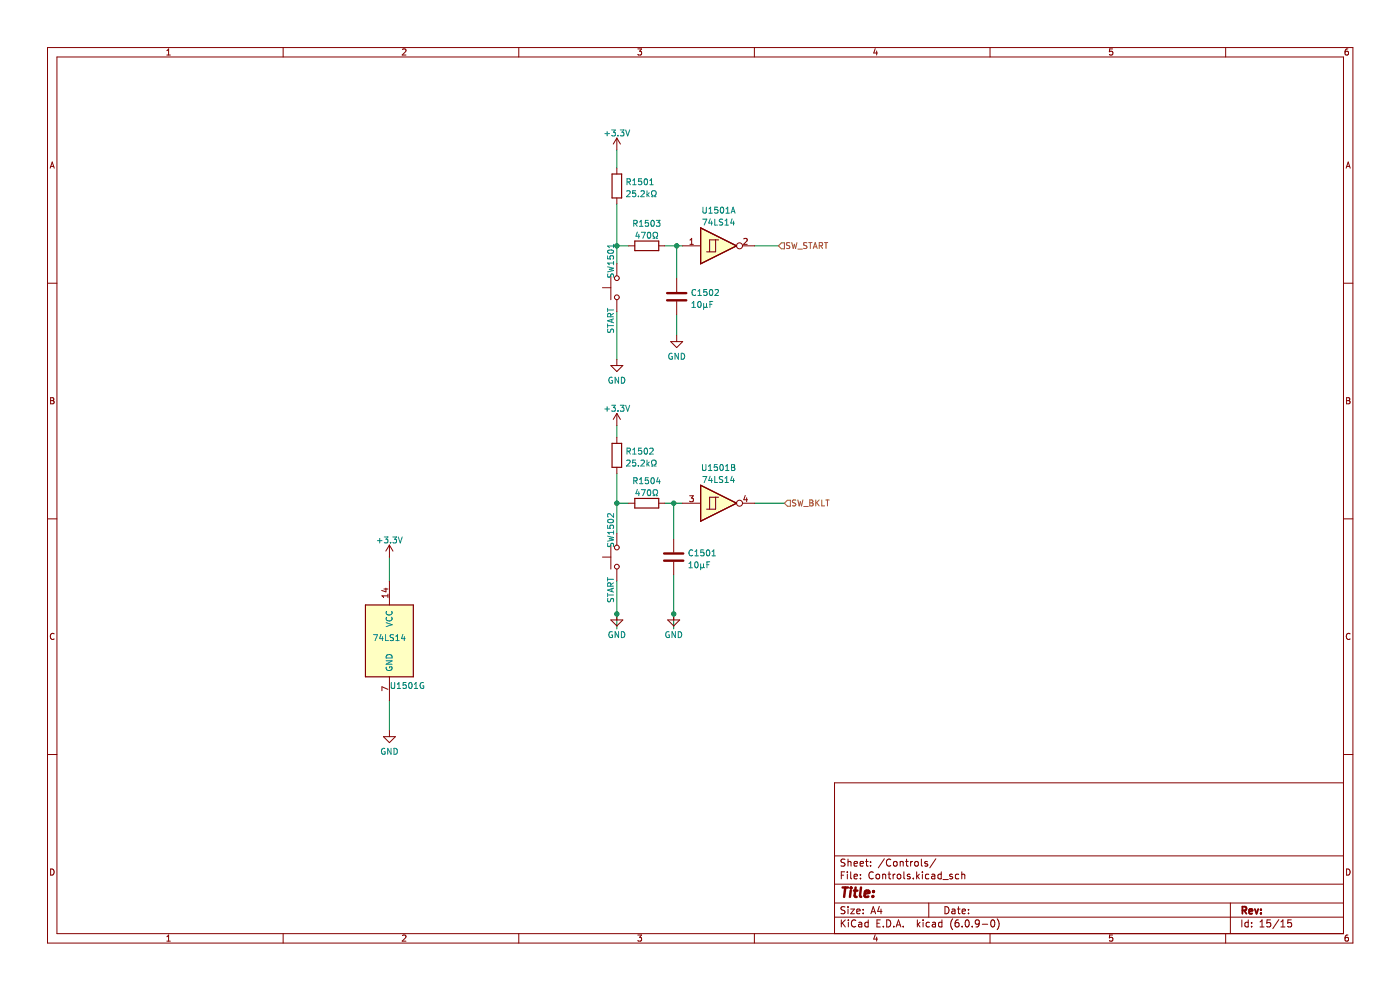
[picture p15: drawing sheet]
<svg xmlns="http://www.w3.org/2000/svg" width="297mm" height="210mm" viewBox="0 0 297 210" stroke-linecap="round" stroke-linejoin="round" font-family="sans-serif">
<path d="M.1 .1h296.9v209.9h-296.9z" fill-rule="evenodd" fill="#fff" stroke="#fff" stroke-width=".21"/>
<g fill="none" stroke="#840000" stroke-width=".21">
<path d="M10.1 10.1h276.9v189.9h-276.9zM12.1 12.1h272.9v185.9h-272.9zM35.4 11.7h.7M35.4 10.7l.4-.3v1.3M60.1 10.1v2M85.4 10.5l.5-.1 .2 .3-.8 1h.8M110.1 10.1v2M135.3 10.4h.8l-.4 .5 .4 .1v.6l-.2 .1-.6-.1M160 10.1v2M185.7 10.3l-.3 .9h.8M186 10.8v.9M210 10.1v2"/>
<path d="M236 10.4h-.6l-.1 .6 .7-.1v.7l-.2 .1-.5-.1M260 10.1v2M286 10.4h-.4l-.2 .3-.1 .7 .3 .3 .4-.1v-.7h-.4l-.3 .2M10.6 35.7l.5-1.3 .4 1.3M10.8 35.3h.6M130.9 29.3v2.5M130.9 35.6v1.3M130.9 29.3l-.8 1.3M130.9 29.3l.7 1.3M285.6 35.7l.4-1.3 .4 1.3M285.7 35.3h.6M129.6 58.5v5.1"/>
<path d="M130.9 42v1.3M130.9 56v2.5M133.4 52.1h1.3M139.7 52.1h1.3M143.6 59.1v2.8M144.8 52.1h3.8M146.4 51.8h.7M146.4 50.9l.3-.3v1.2M151.8 50.9v2.5h-1.9M152.4 50.9h-1.9v2.5M157.5 52.1h2.6M157.8 50.7l.5-.1 .2 .3-.8 .9h.8"/>
<path d="M10.1 60.1h2M127.8 61h1.8M129.6 77.5h2.5l-1.2 1.3zM130.9 63.6v2.5M130.9 76.3v1.2M142.3 72.5h2.5l-1.2 1.2zM143.6 64v2.7M143.6 71.2v1.3M285 60.1h2M10.7 84.4h.5l.2 .2-.2 .4 .2 .1 .1 .3-.3 .3h-.5zM10.7 85h.5M130.9 87.7l-.8 1.3"/>
<path d="M130.9 87.7v2.5M130.9 92.8v1.2M130.9 99.1v1.3M130.9 87.7l.7 1.3M285.7 84.4h.4l.3 .2-.3 .4 .3 .1v.3l-.2 .3h-.5zM285.7 85h.4M10.1 110.1h2M82.6 115.6v2.6M82.6 115.6l-.8 1.3M82.6 115.6l.8 1.3M127.8 118.2h1.8M129.6 115.6v5.1"/>
<path d="M130.9 113.1v2.5M133.4 106.7h1.3M139.7 106.7h1.3M142.9 114.4v2.8M142.9 119.2v2.8M144.8 106.7h3.8M146.3 105.2h.8l-.4 .4 .3 .2v.5l-.2 .1-.5-.1M151.8 105.5v2.5h-1.9M152.4 105.5h-1.9v2.5M157.5 106.7h2.6M158.1 105.1l-.3 .9h.8M158.4 105.6v.8"/>
<path d="M285 110.1h2M11.5 134.5a.58 .58 0 0 0-.8 .5 .58 .58 0 0 0 .8 .5M81.4 124.9h.9M81.9 124.8v.7l-.9-.3M82.3 126v.8M82.3 126.4h-1.3l.4 .4M82.6 123.2v5.1M129.6 131.5h2.5l-1.2 1.3zM130.9 120.7v2.5M130.9 130.2v1.3M141.6 131.5h2.6l-1.3 1.3zM142.9 130.2v1.3"/>
<path d="M286.4 134.5a.58 .58 0 0 0-.8 .5 .58 .58 0 0 0 .8 .5M81.3 156.3h2.6l-1.3 1.2zM82.3 146.2l-1.3-.5v.8M82.6 143.6v5M82.6 155v1.3M10.1 160.1h2M285 166.1h-108v31.9M285 160.1h2M10.7 184.3a.66 .66 0 0 1 .8 .7 .66 .66 0 0 1-.8 .6zM35.4 198.7l.4-.4v1.3M35.4 199.6h.7M60.1 198v2"/>
<path d="M85.4 198.5l.5-.2 .2 .4-.8 .9h.8M110.1 198v2M135.3 198.3h.8l-.4 .5 .4 .2v.5l-.2 .1-.6-.1M160 198v2M177 194.5h108M177 191.5h108M177 187.6h108M177 181.6h108M178.5 185.6h.5M178.5 195.1v1.5M178.7 195.8l.6 .8M179.2 184.9h-.7v1.5"/>
<path d="M179.3 192.4l-.6-.1-.2 .2v.4l.6 .3 .2 .3-.3 .3h-.6M179.3 182.3l-.6-.1-.2 .2v.4l.6 .3 .2 .3-.3 .3h-.6M179.3 195.1l-.8 .9M179.8 184.9v.2M179.8 185.4v1M179.9 182.2v1.5M179.9 192.3v.2M179.9 192.8v1M179.9 182.9l.2-.2 .4 .1v.9M180 195.1v.2M180 195.6v1M180.5 192.8h.8l-.8 1h.8"/>
<path d="M180.5 184.9v1.3l.2 .2M181.2 185.9l.7-.1-.1-.3-.4-.1-.2 .2 .1 .8h.5M181.2 183.2l.7-.1-.1-.3-.4-.1-.2 .2 .1 .8h.5M181.5 195.3a.71 .71 0 0 0-.9 .5 .71 .71 0 0 0 .7 .8l.2-.1M181.8 193.3l.7-.1-.1-.3-.4-.1-.2 .2v.8h.6M182.2 195.7h.6v.9M182.5 183.2l.7-.1-.1-.3-.4-.1-.2 .2v.8h.6M182.5 186.3v.1M182.5 185.5v.1M182.8 196l-.5 .1-.2 .2 .2 .3h.5M183.1 193.7v.1M183.1 192.9v.1"/>
<path d="M183.6 182.7h.6M183.8 182.2v1.3l.4 .2M184.2 195.7l-.4-.1-.3 .3 .1 .7h.6M184.2 195.1v1.5M184.7 183.6v.1M184.7 182.8v.1M184.8 193.8l.5-1.5 .5 1.5M184.9 193.4h.7M185.3 185.1a.71 .71 0 0 0-1 .5 .71 .71 0 0 0 .7 .8l.3-.1M185.7 198.3l-.3 .9h.8M185.9 185.6l.2-.2 .4 .2 .1 .5-.1 .3h-.4l-.2-.1zM186 198.8v.8"/>
<path d="M186 195.8h.5M186.5 192.3l-.3 1h.9M186.8 195.1h-.8v1.5h.8M186.9 192.8v1M187.3 185.6l.2-.2 .3 .1 .1 .9M187.3 185.4v1M187.4 196.5v.1M187.6 182.2l-1.3 1.9M188.1 195.1a.76 .76 0 0 1 .9 .8 .76 .76 0 0 1-.9 .7zM188.4 185.4h.6M188.6 184.9v1.3l.4 .2M189 182.4a.71 .71 0 0 0-1 .5 .71 .71 0 0 0 .7 .8l.3-.1"/>
<path d="M189.5 185.4v1M189.6 196.5v.1M189.7 182.8l.3-.1 .3 .3v.4l-.3 .3h-.3l-.2-.3zM189.9 185.4l-.4 .3M190.1 196.6l.5-1.5 .5 1.5M190.3 196.2h.7M190.4 185.6l.2-.2 .4 .2 .1 .5-.1 .3h-.4l-.2-.1zM191 182.9l.2-.2 .3 .1 .1 .9M191 182.7v1M191.6 196.5v.1M191.8 184.9v1.3l.2 .2M192.1 182.7h.6"/>
<path d="M192.3 182.2v1.3l.4 .2M193 185.5l-.3-.1-.2 .2v.3l.5 .1v.4h-.5M193.2 182.7v1M193.6 182.7l-.4 .3M193.8 186.3v.1M194.2 182.8l.3-.1 .3 .3v.4l-.3 .3h-.3l-.2-.3zM194.5 184.9v1.5M194.6 195.1v1.5M194.6 185.9l.4 .5M194.8 196.1l.4 .5M195 185.4l-.5 .6M195.2 195.6l-.6 .6"/>
<path d="M195.5 182.2v1.3l.2 .2M195.7 184.9v.2M195.7 185.4v1M195.8 195.1v.2M195.8 195.6v1M196.8 182.8l-.4-.1-.2 .2 .1 .3 .5 .1v.4h-.6M197 191.5v3M197 185.5l-.4-.1-.3 .3 .2 .7h.5M197.2 195.7l-.4-.1-.3 .3 .1 .7h.6M197.7 185.5h.6v.9M197.8 195.7h.6l.1 .9M198.3 185.8l-.5 .1-.2 .2 .2 .3h.5"/>
<path d="M198.5 196l-.5 .1-.2 .2 .2 .3h.5M198.5 182.2l-1.2 1.9M199.7 185.5l-.4-.1-.3 .3 .1 .7h.6M199.7 184.9v1.5M199.8 195.7l-.4-.1-.3 .3 .2 .7h.5M199.8 195.1v1.5M200 186.6h1.2M200.5 192.3a.76 .76 0 0 1 .8 .8 .76 .76 0 0 1-.8 .7zM202 192.9h.5l.1 .9M202 185.5l-.3-.1-.2 .2v.3l.5 .1v.4h-.5M202.1 194.9a1.72 1.72 0 0 0 0 2.3M202.6 193.2l-.5 .1-.2 .2 .2 .3h.5"/>
<path d="M203.1 192.8h.6M203.3 192.3v1.3l.4 .2M203.3 195.1l-.4 .1a1.01 1.01 0 0 0 0 1.4l.5-.1 .1-.5-.3-.3-.4 .1-.2 .2M203.4 185.5l-.4-.1-.3 .3 .1 .7h.6M204 185.6l.3-.2 .3 .1 .1 .9M204 184.9v1.5M204.1 193.3l.7-.1-.1-.3-.4-.1-.2 .2 .1 .8h.5M204.1 196.5v.1M204.9 195.3l.2-.2a.8 .8 0 0 1 .5 .8 .8 .8 0 0 1-.5 .7l-.4-.5zM205.5 193.7v.1M205.5 192.9v.1M206.2 196.5v.1"/>
<path d="M207.7 195.8l-.2 .3-.5-.1-.1-.2v-.4l.3-.3h.3l.2 .3a1 1 0 0 1-.4 1.2h-.3M208.4 196.1h1.1M210 198v2M210.3 195.3l.2-.2a.8 .8 0 0 1 .6 .8 .8 .8 0 0 1-.6 .7l-.3-.5zM211.5 194.9a1.72 1.72 0 0 1 0 2.3M236 198.3h-.6l-.1 .7 .7-.1v.6l-.2 .1-.5-.1M260 198v2M261 191.5v6.5M263.4 195.1v1.5M264.8 195.7l-.4-.1-.3 .3 .1 .7h.6M264.8 195.1v1.5M265.5 196.5v.1"/>
<path d="M265.5 195.7v.1M267.3 196.6h.9M267.3 195.6l.4-.5v1.5M269.5 195.1h-.7l-.1 .7 .2-.1 .5 .1 .2 .2-.1 .5-.2 .1-.6-.1M271.3 195.1l-1.3 1.9M271.7 196.6h.9M271.7 195.6l.5-.5v1.5M273.9 195.1h-.7v.7l.2-.1 .5 .1 .1 .2-.1 .5-.2 .1-.5-.1M285.7 184.3a.66 .66 0 0 1 .7 .7 .66 .66 0 0 1-.7 .6zM286 198.3l-.4 .1-.2 .2-.1 .8 .3 .2 .4-.1v-.6l-.4-.1-.3 .3"/>
<circle cx="130.9" cy="59" r=".51"/>
<circle cx="156.9" cy="52.1" r=".63"/>
<circle cx="130.9" cy="63.1" r=".51"/>
<circle cx="130.9" cy="116.1" r=".51"/>
<circle cx="156.9" cy="106.7" r=".63"/>
<circle cx="130.9" cy="120.2" r=".51"/>
</g>
<path d="M263.6 193.1l.7-.1 .1-.2v-.3l-.8-.2v1.5M263.9 193.1l.5 .7M265 193.3l.7-.1-.1-.3-.4-.1-.2 .2 .1 .8h.5M266.2 192.8l.4 1 .3-1M267.5 193.7v.1M267.5 192.9v.1" fill="none" stroke="#840000" stroke-width=".39"/>
<path d="M178.7 188.3h1.2M179.3 188.3l-.2 2M180.5 188.9l-.2 1.4M180.6 188.3l-.1 .1M181.1 188.9h.8M181.5 188.3l-.2 1.7 .1 .2 .3 .1M182.7 188.3l-.3 1.7 .3 .3M183.4 189.6l1-.2v-.4l-.6-.1-.3 .3v1h.7M185.2 190.1v.2M185.3 189v.2" fill="none" stroke="#840000" stroke-width=".52"/>
<g fill="#ffffc2" stroke="#ffffc2" stroke-width=".21">
<path d="M148.6 102.9l7.7 3.8-7.7 3.9z"/>
<path d="M148.6 48.3l7.7 3.8-7.7 3.9z"/>
</g>
<path d="M129.8 36.9h2.1v5.1h-2.1zM134.7 51.1h5v2.1h-5zM148.6 48.3l7.7 3.8-7.7 3.9zM129.8 94h2.1v5.1h-2.1zM134.7 105.7h5v2.1h-5zM148.6 102.9l7.7 3.8-7.7 3.9zM77.5 128.3h10.2v15.3h-10.2z" fill="none" stroke="#840000" stroke-width=".25"/>
<path d="M77.5 128.3h10.2v15.3h-10.2z" fill-rule="evenodd" fill="#ffffc2" stroke="#ffffc2" stroke-width=".25"/>
<g fill="none" stroke="#008400" stroke-width=".21">
<path d="M130.9 31.8v3.8M130.9 43.3v12.7M130.9 52.1h2.5M141 52.1h3.8M143.6 52.1v7M160.1 52.1h5M130.9 66.1v10.2M143.6 66.7v4.5M130.9 90.2v2.6M82.6 118.2v5M130.9 106.7h2.5M130.9 100.4v12.7"/>
<path d="M141 106.7h3.8M142.9 106.7v7.7M160.1 106.7h6.3M130.9 123.2v10.2M142.9 122v11.4M82.6 148.6v6.4"/>
</g>
<g fill="none" stroke="#848400" stroke-width=".21">
<path d="M165.8 51.5h.6v1.3h-.6l-.7-.7zM167.6 51.5l-.7 .1v.3l.5 .3 .2 .3-.3 .2h-.5M168 51.5l.3 1.2 .2-.9 .3 .9 .3-1.2M169.2 52.8h1M171.2 51.5h-.5l-.2 .2 .1 .3 .5 .2v.4l-.6 .1M171.5 51.5h.8M171.9 51.5v1.2M172.5 52.7l.4-1.2 .5 1.2M172.6 52.4h.6M173.8 52.1h.6v-.5l-.6-.1v1.2M174.1 52.1l.4 .6M174.9 51.5h.7"/>
<path d="M175.2 51.5v1.2M166.4 106.7l.6-.6h.7v1.3h-.7zM168.8 106.1l-.6 .1v.3l.5 .3 .1 .3-.2 .2h-.5M169.2 106l.4 1.3 .2-.9 .2 .9 .3-1.3M170.5 107.4h1M171.8 106h.4l.3 .3-.3 .4 .3 .1v.3l-.2 .2h-.5zM171.8 106.7h.4M173.1 106v1.3M173.2 106.6l.6 .7M173.8 106l-.7 .8M174.3 106v1.3h.6M175.2 106h.7"/>
<path d="M175.5 106v1.3"/>
</g>
<g fill="none" stroke="#008484" stroke-width=".21">
<path d="M128.3 28.3h1M128.8 27.9v.9M129.8 27.6h.8l-.5 .4 .4 .2v.5l-.2 .1-.5-.1M131.1 28.7v.1M131.6 27.6h.8l-.5 .4 .4 .2v.5l-.2 .1-.5-.1M132.7 27.6l.5 1.2 .4-1.2M133 38.6l.6-.1 .1-.5-.7-.1v1.3M133.3 38.6l.4 .6M134.2 38.3l.4-.4v1.3M134.2 39.2h.8M136.1 37.9h-.6l-.1 .6h.6l.1 .6-.2 .1-.5-.1M136.8 38l.1-.1a.68 .68 0 0 1 .5 .7 .68 .68 0 0 1-.5 .6l-.3-.5z"/>
<path d="M137.9 38.3l.3-.4v1.3M137.9 39.2h.7M128.9 54.3v.6l.6 .1-.1-.6 .6-.1 .2 .2-.2 .5M128.9 56.6l1.3 .3-.9 .2 .9 .3-1.3 .3M129 58.1l-.1 .5 .2 .2 .3-.1 .3-.5h.3l.1 .6M129 53.1a.61 .61 0 0 1 .7-.1 .61 .61 0 0 1 .4 .6 .75 .75 0 0 1-1.2-.3zM130.2 51.8v.7M130.2 55.4v.8M130.2 55.8h-1.3l.4 .4M130.2 52.2h-1.3l.4 .3M133 40.6l.4-.1 .3 .3-.8 .9h.8M134.5 47.4l.6-.1v-.4l-.6-.2v1.3"/>
<path d="M134.8 47.4l.4 .6M134.8 40.5h-.6v.6l.6-.1v.6l-.2 .1-.4-.1M135.2 49.2l-.3 .9h.8M135.4 41.6v.1M135.5 49.7v.8M135.7 48h.7M135.7 47.1l.3-.4v1.3M136 40.6l.5-.1 .2 .3-.8 .9h.8M136.1 49.3h.8l-.5 1.2M137.2 40.5v1.2M137.4 41.2l.3 .5M137.5 49.3h.1a.68 .68 0 0 1 .5 .6 .68 .68 0 0 1-.5 .6 .84 .84 0 0 1-.1-1.2z"/>
<path d="M137.5 46.7h-.6v.6h.6v.6l-.1 .1-.5-.1M137.7 40.9l-.5 .5M138.2 46.9l.2-.2a.68 .68 0 0 1 .4 .7 .68 .68 0 0 1-.4 .6l-.3-.5zM138.2 41.7h.3v-.2a.54 .54 0 0 1-.3-.8 .54 .54 0 0 1 .8-.2l.2 .6-.3 .4v.2h.3M138.5 50.5h.3v-.2a.54 .54 0 0 1-.2-.7 .54 .54 0 0 1 .7-.3l.2 .6-.3 .4v.2h.3M139.2 46.7h.8l-.4 .5 .4 .1v.6l-.2 .1-.6-.1M149.1 46.5h.8l-.5 1.3M149.1 43.9v1.1l.3 .2h.2l.2-.2v-1.1M150.4 45.2h.7M150.4 44.3l.3-.4v1.3M150.7 46.4l-.3 .9h.7M151 46.9v.9"/>
<path d="M151.6 46.5v1.3h.6M152.3 43.9h-.6l-.1 .6h.6l.1 .6-.2 .1-.5-.1M153 44l.1-.1a.68 .68 0 0 1 .4 .7 .68 .68 0 0 1-.4 .6 .84 .84 0 0 1-.1-1.2zM153.3 46.5l-.6 .1v.4l.5 .2 .1 .3-.2 .3-.5-.1M153.8 46.8l.4-.3v1.3M153.8 47.8h.7M154 45.2h.7M154 44.3l.4-.4v1.3M155.1 45.2l.4-1.3 .4 1.3M155.2 44.9h.6M155.3 46.4l-.3 .9h.8M155.6 46.9v.9"/>
<path d="M128.9 65.4v.7M128.9 68.7v.7M128.9 69.1h1.3M128.9 65.8h1.3M129 69.8v.7h.4l.2-.6 .3-.1 .3 .2-.1 .5M129.6 67.2l-.1-.6-.5-.1-.1 .7h1.3M129.8 67.7v.7M130.2 67.6l-1.3 .4 1.3 .5M130.2 66.5l-.6 .4M142.6 75a.58 .58 0 0 0-.7 .6 .58 .58 0 0 0 .7 .5v-.4h-.2M143.9 74.9v1.3l-.7-1.3v1.3M144.5 74.9a.64 .64 0 0 1 .8 .7 .64 .64 0 0 1-.8 .6z"/>
<path d="M146.8 65.2h.7M146.8 64.3l.4-.4v1.3M147.6 61.5a.56 .56 0 0 0-.8 .5 .56 .56 0 0 0 .8 .6M148.1 62.7h.7M148.1 61.8l.3-.4v1.3M148.1 64.1l.2-.2a.68 .68 0 0 1 .4 .7 .68 .68 0 0 1-.4 .6l-.3-.5zM149.3 65l.2 .2 .4-.2M149.3 64.4v1.2M149.9 65l.2 .2M149.9 64.4v.6M149.9 61.4h-.6v.6h.6v.6l-.1 .1-.5-.1M150.6 61.5l.2-.1a.68 .68 0 0 1 .4 .6 .68 .68 0 0 1-.4 .7l-.3-.5z"/>
<path d="M150.6 64.6h.4M151.2 63.9h-.6v1.3M151.7 61.5l.5-.1 .2 .4-.8 .9h.8M128.3 86.8h1M128.8 86.3v.9M129.8 86h.8l-.5 .5 .4 .1v.5l-.2 .1-.5-.1M129.9 80.1a.58 .58 0 0 0-.7 .6 .58 .58 0 0 0 .8 .5v-.5h-.3M131.1 87.1v.1M131.2 80v1.3l-.7-1.3v1.3M131.6 86h.8l-.5 .5 .4 .1v.5l-.2 .1-.5-.1M131.8 80a.64 .64 0 0 1 .8 .7 .64 .64 0 0 1-.8 .6zM132.7 86l.5 1.2 .4-1.2"/>
<path d="M133 97.7l.4-.1 .3 .4-.8 .9h.8M133 95.7h.6l.1-.5-.7-.1v1.2M133.3 95.7l.4 .6M134.2 96.3h.8M134.2 95.4l.4-.3v1.2M134.8 97.6h-.6v.6l.6-.1v.6l-.2 .2-.4-.2M135.4 98.7v.2M136 97.7l.5-.1 .2 .4-.8 .9h.8M136.1 95.1h-.6l-.1 .6 .6-.1 .1 .6-.2 .1-.5-.1M136.8 95.2l.1-.1a.68 .68 0 0 1 .5 .6 .68 .68 0 0 1-.5 .6l-.3-.5zM137.2 97.6v1.3M137.4 98.4l.3 .5"/>
<path d="M137.7 98l-.5 .5M137.9 95.2l.4-.1 .3 .3-.8 .9h.8M138.2 98.9h.3v-.3a.54 .54 0 0 1-.3-.7 .54 .54 0 0 1 .8-.2l.2 .6-.3 .3v.3h.3M149 98.5v1.1l.3 .2h.2l.3-.2v-1.1M150.3 99.8h.7M150.3 98.9l.4-.4v1.3M152.2 98.5h-.6l-.1 .6h.6l.1 .6-.2 .1-.5-.1M152.8 98.7l.2-.2a.68 .68 0 0 1 .5 .7 .68 .68 0 0 1-.5 .6l-.3-.5zM153.9 99.8h.7M153.9 98.9l.4-.4v1.3M155.2 98.5h.4l.3 .3-.3 .3 .3 .2v.3l-.2 .2h-.5zM155.2 99.1h.4"/>
<path d="M80.1 114.7h.9M80.6 114.2v1M81.5 113.9h.8l-.4 .5 .3 .1v.5l-.1 .2-.6-.2M82.9 115v.2M83.3 113.9h.8l-.4 .5 .4 .1v.5l-.2 .2-.6-.2M84.5 113.9l.4 1.3 .4-1.3M128.9 111.4v.6l.6 .1-.1-.6 .6-.1 .2 .2-.2 .5M128.9 113.7l1.3 .3-.9 .3 .9 .2-1.3 .3M129 115.2l-.1 .5 .2 .3 .3-.2 .3-.5h.3l.1 .7M129 110.3a.61 .61 0 0 1 .7-.2 .61 .61 0 0 1 .4 .6 .75 .75 0 0 1-1.2-.2zM130.2 109v.7l-.9-.7-.4 .2 .1 .5M130.2 112.6v.7"/>
<path d="M130.2 112.9h-1.3l.4 .4M134.5 102l.6-.1v-.4l-.6-.2v1.3M134.8 102l.4 .6M135.2 103.8l-.3 .9h.8M135.5 104.3v.8M135.7 101.7l.3-.4v1.3M135.7 102.6h.7M136.1 103.9h.8l-.5 1.2M137.4 104l.2-.1a.68 .68 0 0 1 .5 .6 .68 .68 0 0 1-.5 .6l-.3-.4zM137.5 101.3h-.6v.6h.6v.6l-.1 .1-.5-.1M138.2 101.5l.2-.2a.68 .68 0 0 1 .4 .7 .68 .68 0 0 1-.4 .6l-.3-.5zM138.5 105.1h.3v-.2a.54 .54 0 0 1-.2-.7 .54 .54 0 0 1 .7-.3l.2 .6-.3 .4v.2h.3"/>
<path d="M139.6 101.3l-.3 .9h.8M139.9 101.8v.8M146.2 119.5l.3-.3v1.2M146.9 116.8a.56 .56 0 0 0-.7 .5 .56 .56 0 0 0 .7 .5M147.4 117.9h.8M147.4 117l.4-.4v1.3M147.5 119.3l.2-.1a.68 .68 0 0 1 .4 .6 .68 .68 0 0 1-.4 .6l-.3-.4zM148.6 119.6v1.3M149.1 101.1h.8l-.5 1.2M149.2 119.6v.7M149.3 116.6h-.6l-.1 .6h.6l.1 .6-.2 .1-.5-.1M150 116.8l.2-.2a.68 .68 0 0 1 .4 .7 .68 .68 0 0 1-.4 .6l-.4-.5z"/>
<path d="M150 119.8h.4M150.6 119.2h-.6v1.2M150.7 101l-.3 .9h.7M151 101.5v.8M151.1 117.9h.7M151.1 117l.3-.4v1.3M151.6 101.1v1.2h.6M153.3 101.1l-.6 .1v.4l.5 .2 .1 .3-.2 .2h-.5M153.8 102.3h.7M153.8 101.4l.4-.3v1.2M155.3 101l-.3 .9h.8M155.6 101.5v.8"/>
<path d="M79.3 134.6h.8l-.5 1.3M80.8 134.6l-.3 .9h.8M81.1 135v.9M81.8 134.6v1.3h.6M81.9 132.1l1.3 .4-1.3 .4M82 130.9a.56 .56 0 0 0 .5 .8 .56 .56 0 0 0 .6-.8M82 129.7a.56 .56 0 0 0 .5 .8 .56 .56 0 0 0 .6-.8M82.1 139a.66 .66 0 0 1 .8-.1 .66 .66 0 0 1 .3 .7h-1.3zM83.5 134.7h-.7v.4l.6 .2 .1 .3-.3 .3-.4-.1M84 135l.3-.4v1.3M84 135.9h.7M85.5 134.6l-.3 .9h.8"/>
<path d="M85.8 135v.9M128.9 122.5v.7M128.9 125.8v.8M128.9 126.2h1.3M128.9 122.9h1.3M129 126.9v.7h.4l.2-.5 .3-.2 .3 .3-.1 .5M129.6 124.3l-.1-.6h-.5l-.1 .6h1.3M129.8 124.9v.6M129.9 134a.58 .58 0 0 0-.7 .6 .58 .58 0 0 0 .8 .5v-.4h-.3M130.2 124.8l-1.3 .4 1.3 .4M130.2 123.6l-.6 .4M131.2 134v1.2l-.7-1.2v1.2"/>
<path d="M131.8 134a.64 .64 0 0 1 .8 .6 .64 .64 0 0 1-.8 .6zM142 134a.58 .58 0 0 0-.8 .6 .58 .58 0 0 0 .8 .5v-.4h-.2M143.3 134v1.2l-.7-1.2v1.2M143.9 134a.64 .64 0 0 1 .7 .6 .64 .64 0 0 1-.7 .6zM146.2 120.4h.7M148.6 120.3l.2 .1 .4-.1M149.2 120.3l.2 .1M81.6 158.8a.58 .58 0 0 0-.7 .6 .58 .58 0 0 0 .8 .5v-.4h-.2M81.9 140.2h1.3l-1.3 .7h1.3M82 141.5a.58 .58 0 0 0 .6 .7 .58 .58 0 0 0 .5-.8h-.5v.3M83 158.7v1.3l-.8-1.3v1.3M83 144.8v1l.2 .2h.3l.2-.2v-1"/>
<path d="M83.6 158.7a.64 .64 0 0 1 .7 .7 .64 .64 0 0 1-.7 .6zM84.3 146h.7M84.3 145.1l.3-.3v1.2M86.1 144.8h-.6v.6l.6-.1v.6l-.1 .1-.5-.1M86.8 144.9l.2-.1a.68 .68 0 0 1 .4 .6 .68 .68 0 0 1-.4 .6l-.3-.4zM87.9 146h.7M87.9 145.1l.4-.3v1.2M89.8 144.8a.58 .58 0 0 0-.7 .6 .58 .58 0 0 0 .8 .5v-.4h-.2"/>
</g>
<path d="M141.5 63.7h4.1M141.5 62.2h4.1M140.9 118.9h4.1M140.9 117.4h4.1" fill="none" stroke="#840000" stroke-width=".51"/>
<g fill="#008400" stroke="#008400" stroke-width=".21">
<circle cx="142.9" cy="106.7" r=".46"/>
<circle cx="130.9" cy="52.1" r=".46"/>
<circle cx="143.6" cy="52.1" r=".46"/>
<circle cx="130.9" cy="106.7" r=".46"/>
<circle cx="142.9" cy="130.2" r=".46"/>
<circle cx="130.9" cy="130.2" r=".46"/>
</g>
</svg>
